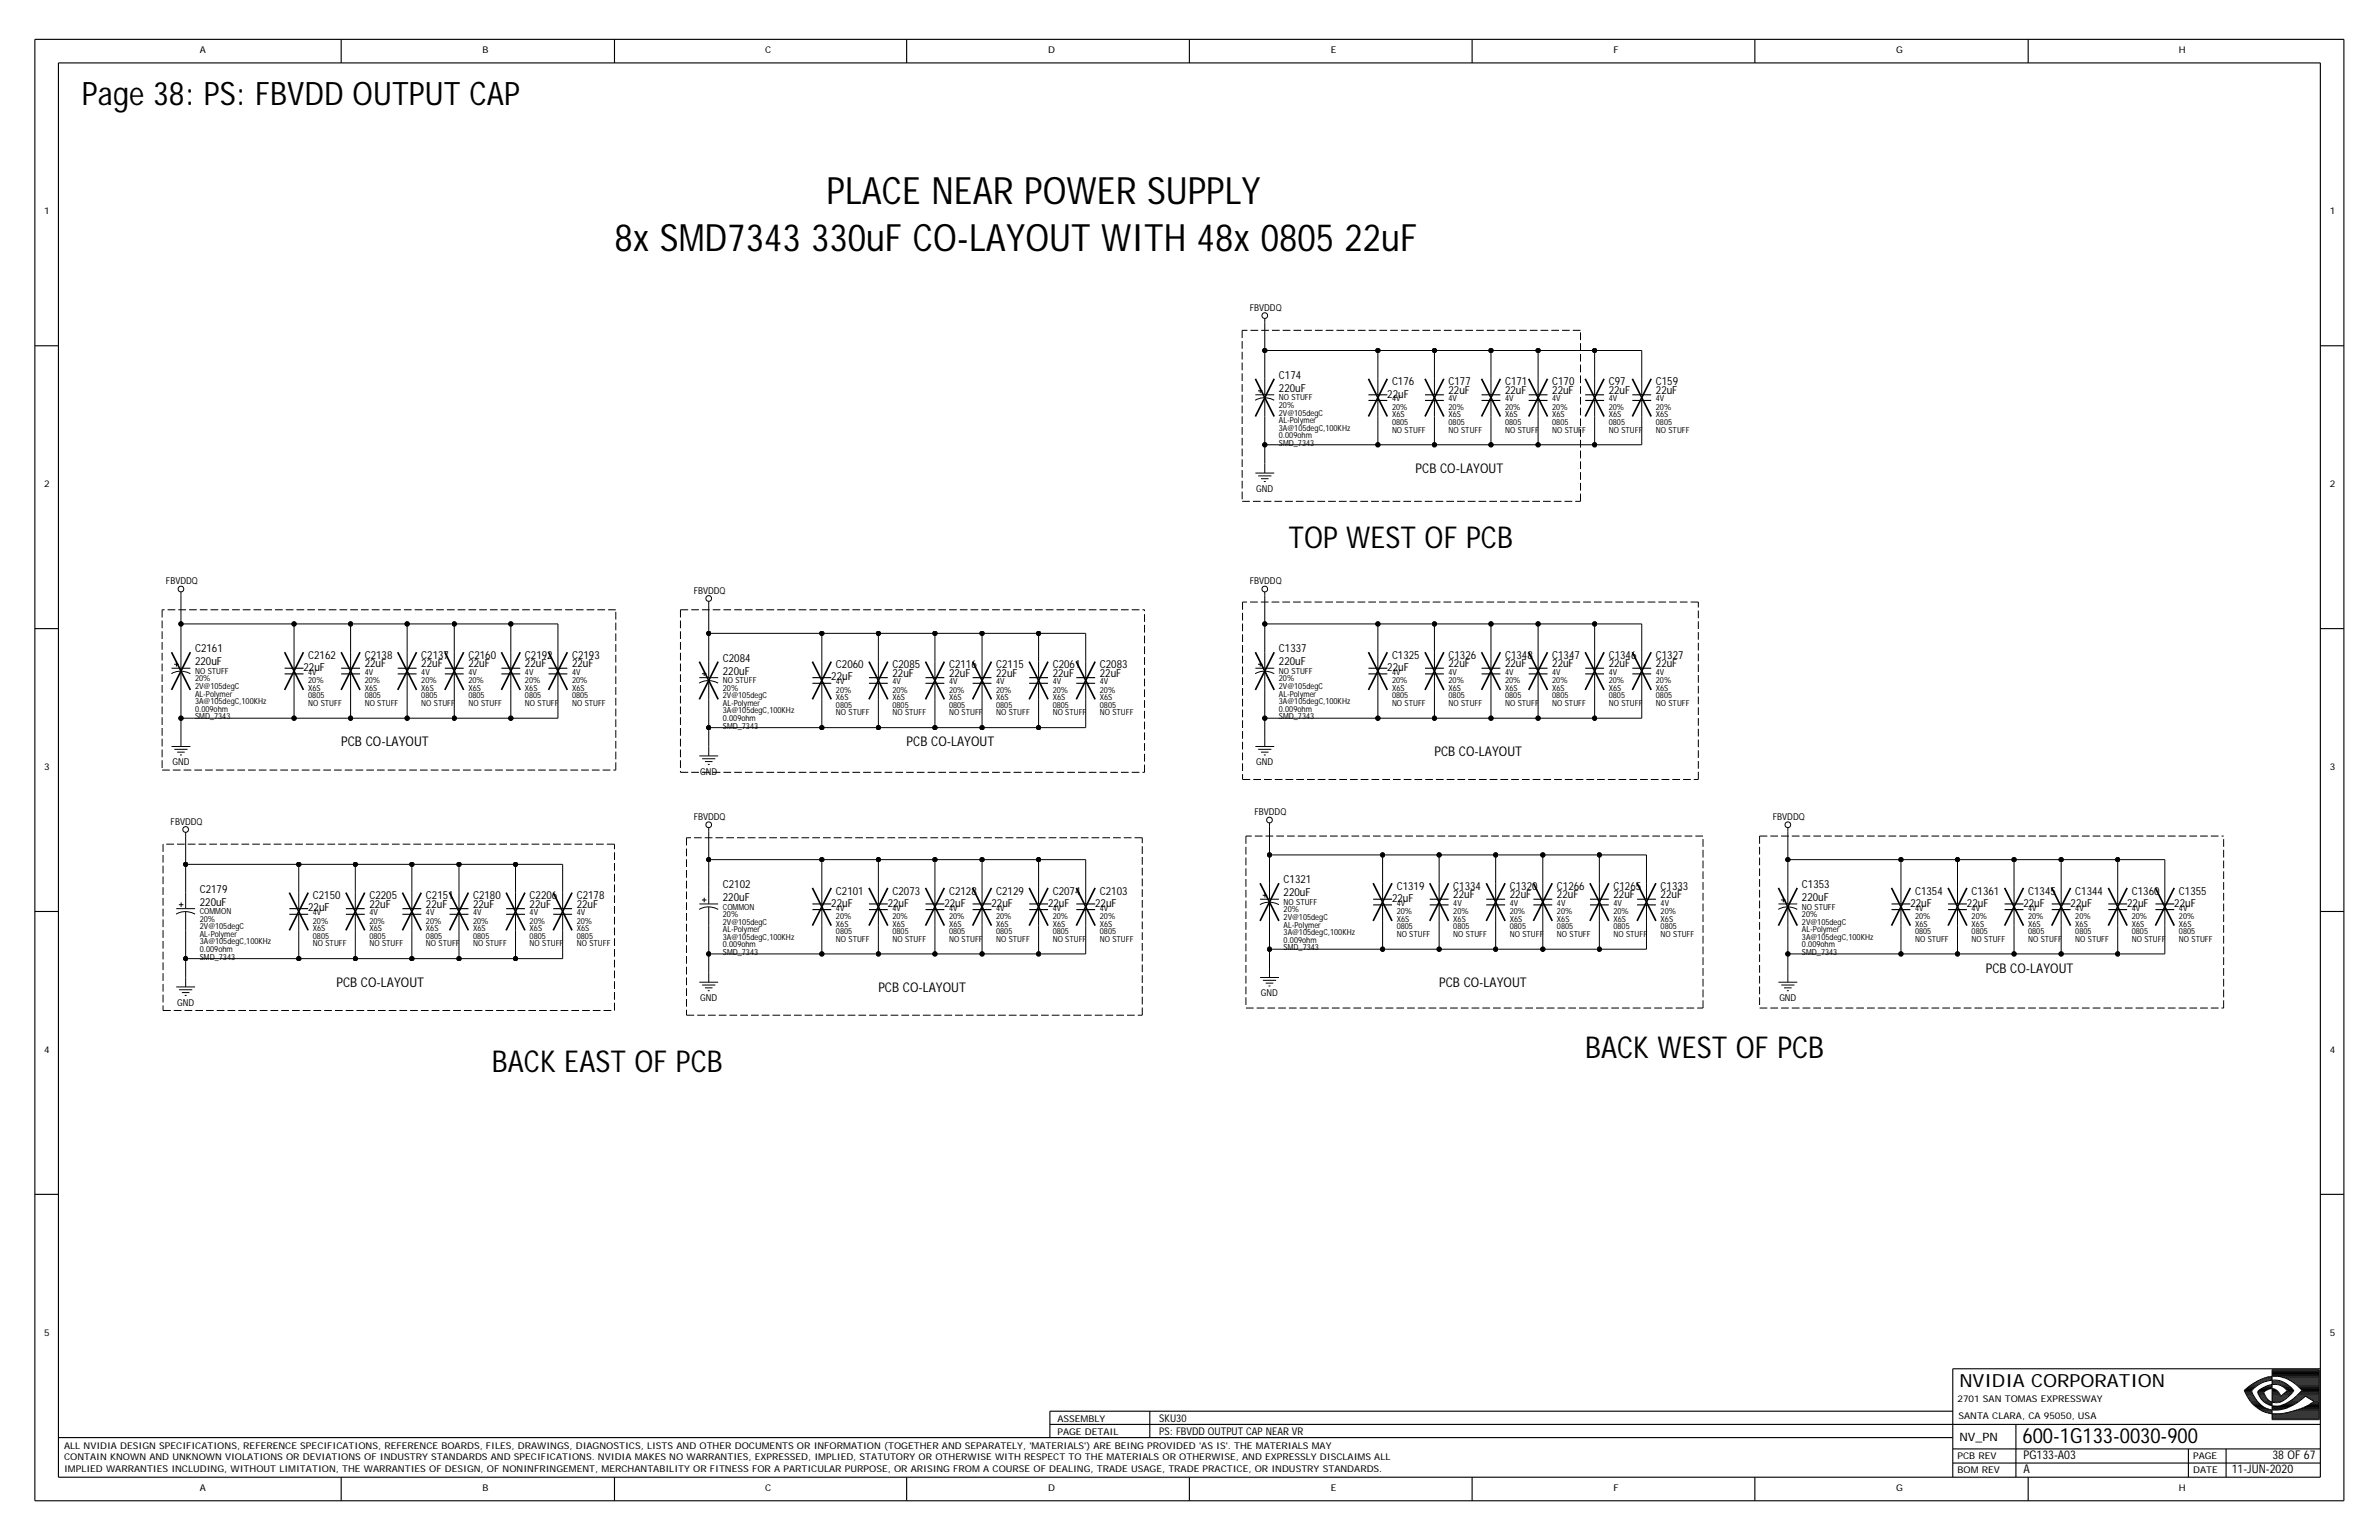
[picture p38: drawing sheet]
<svg xmlns="http://www.w3.org/2000/svg" width="432mm" height="279mm" viewBox="0 0 432 279" stroke-linecap="round" stroke-linejoin="round" font-family="sans-serif">
<defs><g id="words">
<g font-size="6.8">
<text x="150" y="37.1">PLACE NEAR POWER SUPPLY</text>
<text x="111.5" y="45.6">8x SMD7343 330uF CO-LAYOUT WITH 48x 0805 22uF</text>
</g>
<text font-size="5.9" x="14.9" y="19.1">Page 38: PS: FBVDD OUTPUT CAP</text>
<g font-size="5.5">
<text x="233.8" y="99.5">TOP WEST OF PCB</text>
<text x="287.7" y="191.9">BACK WEST OF PCB</text>
<text x="89.3" y="194.5">BACK EAST OF PCB</text>
</g>
<text font-size="3.8" x="367.1" y="261.8">600-1G133-0030-900</text>
<text font-size="3.3" x="355.6" y="251.6">NVIDIA CORPORATION</text>
<g font-size="2.4">
<text x="256.9" y="85.8">PCB CO-LAYOUT</text>
<text x="61.9" y="135.4">PCB CO-LAYOUT</text>
<text x="164.6" y="135.4">PCB CO-LAYOUT</text>
<text x="260.4" y="137.1">PCB CO-LAYOUT</text>
<text x="61.1" y="179.1">PCB CO-LAYOUT</text>
<text x="159.4" y="179.9">PCB CO-LAYOUT</text>
<text x="261.2" y="179.1">PCB CO-LAYOUT</text>
<text x="360.4" y="176.5">PCB CO-LAYOUT</text>
</g>
<g font-size="2.2">
<text x="367.3" y="267.3">A</text>
<text x="367.3" y="264.8">PG133-A03</text>
<text x="405.1" y="267.3">11-JUN-2020</text>
<text x="412.5" y="264.8">38 OF 67</text>
</g>
<text font-size="2.1" x="355.6" y="261.5">NV_PN</text>
<g font-size="2">
<text x="232.1" y="68.7">C174</text>
<text x="232.1" y="71.1">220uF</text>
<text x="252.7" y="69.9">C176</text>
<text x="262.9" y="69.9">C177</text>
<text x="262.9" y="71.5">22uF</text>
<text x="273.2" y="69.9">C171</text>
<text x="273.2" y="71.5">22uF</text>
<text x="281.7" y="69.9">C170</text>
<text x="281.7" y="71.5">22uF</text>
<text x="292" y="69.9">C97</text>
<text x="292" y="71.5">22uF</text>
<text x="300.6" y="69.9">C159</text>
<text x="300.6" y="71.5">22uF</text>
<text x="251.8" y="72.1">22uF</text>
<text x="35.4" y="118.3">C2161</text>
<text x="55.9" y="119.5">C2162</text>
<text x="66.2" y="119.5">C2138</text>
<text x="76.5" y="119.5">C2137</text>
<text x="85" y="119.5">C2160</text>
<text x="95.3" y="119.5">C2192</text>
<text x="103.8" y="119.5">C2193</text>
<text x="232.1" y="118.3">C1337</text>
<text x="252.7" y="119.5">C1325</text>
<text x="262.9" y="119.5">C1326</text>
<text x="273.2" y="119.5">C1348</text>
<text x="281.7" y="119.5">C1347</text>
<text x="292" y="119.5">C1346</text>
<text x="300.6" y="119.5">C1327</text>
<text x="35.4" y="120.7">220uF</text>
<text x="55.1" y="121.7">22uF</text>
<text x="66.2" y="121.1">22uF</text>
<text x="76.5" y="121.1">22uF</text>
<text x="85" y="121.1">22uF</text>
<text x="95.3" y="121.1">22uF</text>
<text x="103.8" y="121.1">22uF</text>
<text x="131.2" y="120">C2084</text>
<text x="131.2" y="122.4">220uF</text>
<text x="150.9" y="123.5">22uF</text>
<text x="151.7" y="121.2">C2060</text>
<text x="162" y="121.2">C2085</text>
<text x="162" y="122.8">22uF</text>
<text x="172.3" y="121.2">C2116</text>
<text x="172.3" y="122.8">22uF</text>
<text x="180.8" y="121.2">C2115</text>
<text x="180.8" y="122.8">22uF</text>
<text x="191.1" y="121.2">C2061</text>
<text x="191.1" y="122.8">22uF</text>
<text x="199.6" y="121.2">C2083</text>
<text x="199.6" y="122.8">22uF</text>
<text x="232.1" y="120.7">220uF</text>
<text x="251.8" y="121.7">22uF</text>
<text x="262.9" y="121.1">22uF</text>
<text x="273.2" y="121.1">22uF</text>
<text x="281.7" y="121.1">22uF</text>
<text x="292" y="121.1">22uF</text>
<text x="300.6" y="121.1">22uF</text>
<text x="36.3" y="161.9">C2179</text>
<text x="131.2" y="161.1">C2102</text>
<text x="233" y="160.2">C1321</text>
<text x="253.5" y="161.4">C1319</text>
<text x="263.8" y="161.4">C1334</text>
<text x="274" y="161.4">C1320</text>
<text x="282.6" y="161.4">C1266</text>
<text x="292.9" y="161.4">C1265</text>
<text x="301.4" y="161.4">C1333</text>
<text x="327.1" y="161.1">C1353</text>
<text x="36.3" y="164.3">220uF</text>
<text x="55.9" y="165.4">22uF</text>
<text x="56.8" y="163.1">C2150</text>
<text x="67.1" y="164.7">22uF</text>
<text x="67.1" y="163.1">C2205</text>
<text x="77.3" y="164.7">22uF</text>
<text x="77.3" y="163.1">C2151</text>
<text x="85.9" y="164.7">22uF</text>
<text x="85.9" y="163.1">C2180</text>
<text x="96.1" y="164.7">22uF</text>
<text x="96.1" y="163.1">C2206</text>
<text x="104.7" y="164.7">22uF</text>
<text x="104.7" y="163.1">C2178</text>
<text x="131.2" y="163.5">220uF</text>
<text x="150.9" y="164.5">22uF</text>
<text x="151.7" y="162.3">C2101</text>
<text x="161.1" y="164.5">22uF</text>
<text x="162" y="162.3">C2073</text>
<text x="171.4" y="164.5">22uF</text>
<text x="172.3" y="162.3">C2128</text>
<text x="180" y="164.5">22uF</text>
<text x="180.8" y="162.3">C2129</text>
<text x="190.2" y="164.5">22uF</text>
<text x="191.1" y="162.3">C2074</text>
<text x="198.8" y="164.5">22uF</text>
<text x="199.6" y="162.3">C2103</text>
<text x="233" y="162.6">220uF</text>
<text x="252.7" y="163.7">22uF</text>
<text x="263.8" y="163">22uF</text>
<text x="274" y="163">22uF</text>
<text x="282.6" y="163">22uF</text>
<text x="292.9" y="163">22uF</text>
<text x="301.4" y="163">22uF</text>
<text x="327.1" y="163.5">220uF</text>
<text x="346.7" y="164.5">22uF</text>
<text x="347.6" y="162.3">C1354</text>
<text x="357" y="164.5">22uF</text>
<text x="357.9" y="162.3">C1361</text>
<text x="367.3" y="164.5">22uF</text>
<text x="368.1" y="162.3">C1345</text>
<text x="375.8" y="164.5">22uF</text>
<text x="376.7" y="162.3">C1344</text>
<text x="386.1" y="164.5">22uF</text>
<text x="386.9" y="162.3">C1360</text>
<text x="394.6" y="164.5">22uF</text>
<text x="395.5" y="162.3">C1355</text>
</g>
<g font-size="1.9">
<text x="210.4" y="257.9">SKU30</text>
<text x="210.4" y="260.3">PS: FBVDD OUTPUT CAP NEAR VR</text>
</g>
<g font-size="1.7">
<text x="36.3" y="9.7">A</text>
<text x="87.6" y="9.7">B</text>
<text x="138.9" y="9.7">C</text>
<text x="190.2" y="9.7">D</text>
<text x="241.5" y="9.7">E</text>
<text x="292.9" y="9.7">F</text>
<text x="344.2" y="9.7">G</text>
<text x="395.5" y="9.7">H</text>
<text x="8" y="38.8">1</text>
<text x="422.9" y="38.8">1</text>
<text x="226.8" y="56.4">FBVDDQ</text>
<text x="8" y="88.4">2</text>
<text x="228" y="89.2">GND</text>
<text x="422.9" y="88.4">2</text>
<text x="30.1" y="106">FBVDDQ</text>
<text x="125.9" y="107.7">FBVDDQ</text>
<text x="226.8" y="106">FBVDDQ</text>
<text x="8" y="139.7">3</text>
<text x="31.3" y="138.9">GND</text>
<text x="127.1" y="140.6">GND</text>
<text x="228" y="138.9">GND</text>
<text x="422.9" y="139.7">3</text>
<text x="31" y="149.6">FBVDDQ</text>
<text x="125.9" y="148.8">FBVDDQ</text>
<text x="227.7" y="147.9">FBVDDQ</text>
<text x="321.8" y="148.8">FBVDDQ</text>
<text x="32.2" y="182.5">GND</text>
<text x="127.1" y="181.6">GND</text>
<text x="228.9" y="180.8">GND</text>
<text x="323" y="181.6">GND</text>
<text x="8" y="191">4</text>
<text x="422.9" y="191">4</text>
<text x="8" y="242.3">5</text>
<text x="422.9" y="242.3">5</text>
<text x="191.9" y="257.9">ASSEMBLY</text>
<text x="355.3" y="254.3">2701 SAN TOMAS EXPRESSWAY</text>
<text x="355.5" y="257.4">SANTA CLARA, CA 95050, USA</text>
<text x="11.6" y="262.9">ALL NVIDIA DESIGN SPECIFICATIONS, REFERENCE SPECIFICATIONS, REFERENCE BOARDS, FILES, DRAWINGS, DIAGNOSTICS, LISTS AND OTHER DOCUMENTS OR INFORMATION (TOGETHER AND SEPARATELY, 'MATERIALS') ARE BEING PROVIDED 'AS IS'. THE MATERIALS MAY</text>
<text x="191.9" y="260.3">PAGE DETAIL</text>
<text x="11.6" y="264.9">CONTAIN KNOWN AND UNKNOWN VIOLATIONS OR DEVIATIONS OF INDUSTRY STANDARDS AND SPECIFICATIONS. NVIDIA MAKES NO WARRANTIES, EXPRESSED, IMPLIED, STATUTORY OR OTHERWISE WITH RESPECT TO THE MATERIALS OR OTHERWISE, AND EXPRESSLY DISCLAIMS ALL</text>
<text x="11.6" y="267.2">IMPLIED WARRANTIES INCLUDING, WITHOUT LIMITATION, THE WARRANTIES OF DESIGN, OF NONINFRINGEMENT, MERCHANTABILITY OR FITNESS FOR A PARTICULAR PURPOSE, OR ARISING FROM A COURSE OF DEALING, TRADE USAGE, TRADE PRACTICE, OR INDUSTRY STANDARDS.</text>
<text x="355.3" y="267.3">BOM REV</text>
<text x="355.3" y="264.8">PCB REV</text>
<text x="398.1" y="264.8">PAGE</text>
<text x="398.1" y="267.3">DATE</text>
<text x="36.3" y="270.6">A</text>
<text x="87.6" y="270.6">B</text>
<text x="138.9" y="270.6">C</text>
<text x="190.2" y="270.6">D</text>
<text x="241.5" y="270.6">E</text>
<text x="292.9" y="270.6">F</text>
<text x="344.2" y="270.6">G</text>
<text x="395.5" y="270.6">H</text>
</g>
<g font-size="1.5">
<text x="232.1" y="72.7">NO STUFF</text>
<text x="232.1" y="76.8">AL-Polymer</text>
<text x="232.1" y="74">20%</text>
<text x="232.1" y="75.4">2V@105degC</text>
<text x="252.7" y="77.1">0805</text>
<text x="252.7" y="75.7">X6S</text>
<text x="252.7" y="72.8">4V</text>
<text x="252.7" y="74.4">20%</text>
<text x="262.9" y="74.4">20%</text>
<text x="262.9" y="75.7">X6S</text>
<text x="262.9" y="77.1">0805</text>
<text x="262.9" y="72.8">4V</text>
<text x="273.2" y="77.1">0805</text>
<text x="273.2" y="75.7">X6S</text>
<text x="273.2" y="72.8">4V</text>
<text x="273.2" y="74.4">20%</text>
<text x="281.7" y="74.4">20%</text>
<text x="281.7" y="75.7">X6S</text>
<text x="281.7" y="77.1">0805</text>
<text x="281.7" y="72.8">4V</text>
<text x="292" y="77.1">0805</text>
<text x="292" y="74.4">20%</text>
<text x="292" y="72.8">4V</text>
<text x="292" y="75.7">X6S</text>
<text x="300.6" y="77.1">0805</text>
<text x="300.6" y="72.8">4V</text>
<text x="300.6" y="75.7">X6S</text>
<text x="300.6" y="74.4">20%</text>
<text x="232.1" y="78.1">3A@105degC,100KHz</text>
<text x="232.1" y="80.9">SMD_7343</text>
<text x="232.1" y="79.5">0.009ohm</text>
<text x="252.7" y="78.5">NO STUFF</text>
<text x="262.9" y="78.5">NO STUFF</text>
<text x="273.2" y="78.5">NO STUFF</text>
<text x="281.7" y="78.5">NO STUFF</text>
<text x="292" y="78.5">NO STUFF</text>
<text x="300.6" y="78.5">NO STUFF</text>
<text x="35.4" y="122.3">NO STUFF</text>
<text x="35.4" y="123.6">20%</text>
<text x="35.4" y="125">2V@105degC</text>
<text x="55.9" y="124">20%</text>
<text x="55.9" y="125.3">X6S</text>
<text x="55.9" y="122.4">4V</text>
<text x="66.2" y="124">20%</text>
<text x="66.2" y="122.4">4V</text>
<text x="66.2" y="125.3">X6S</text>
<text x="76.5" y="125.3">X6S</text>
<text x="76.5" y="122.4">4V</text>
<text x="76.5" y="124">20%</text>
<text x="85" y="125.3">X6S</text>
<text x="85" y="124">20%</text>
<text x="85" y="122.4">4V</text>
<text x="95.3" y="125.3">X6S</text>
<text x="95.3" y="122.4">4V</text>
<text x="95.3" y="124">20%</text>
<text x="103.8" y="124">20%</text>
<text x="103.8" y="125.3">X6S</text>
<text x="103.8" y="122.4">4V</text>
<text x="131.2" y="124">NO STUFF</text>
<text x="131.2" y="125.3">20%</text>
<text x="151.7" y="125.7">20%</text>
<text x="151.7" y="124.1">4V</text>
<text x="162" y="124.1">4V</text>
<text x="162" y="125.7">20%</text>
<text x="172.3" y="124.1">4V</text>
<text x="172.3" y="125.7">20%</text>
<text x="180.8" y="125.7">20%</text>
<text x="180.8" y="124.1">4V</text>
<text x="191.1" y="124.1">4V</text>
<text x="191.1" y="125.7">20%</text>
<text x="199.6" y="125.7">20%</text>
<text x="199.6" y="124.1">4V</text>
<text x="232.1" y="122.3">NO STUFF</text>
<text x="232.1" y="125">2V@105degC</text>
<text x="232.1" y="123.6">20%</text>
<text x="252.7" y="124">20%</text>
<text x="252.7" y="122.4">4V</text>
<text x="252.7" y="125.3">X6S</text>
<text x="262.9" y="122.4">4V</text>
<text x="262.9" y="124">20%</text>
<text x="262.9" y="125.3">X6S</text>
<text x="273.2" y="124">20%</text>
<text x="273.2" y="122.4">4V</text>
<text x="273.2" y="125.3">X6S</text>
<text x="281.7" y="122.4">4V</text>
<text x="281.7" y="125.3">X6S</text>
<text x="281.7" y="124">20%</text>
<text x="292" y="124">20%</text>
<text x="292" y="125.3">X6S</text>
<text x="292" y="122.4">4V</text>
<text x="300.6" y="125.3">X6S</text>
<text x="300.6" y="124">20%</text>
<text x="300.6" y="122.4">4V</text>
<text x="35.4" y="130.5">SMD_7343</text>
<text x="35.4" y="126.4">AL-Polymer</text>
<text x="35.4" y="129.1">0.009ohm</text>
<text x="35.4" y="127.7">3A@105degC,100KHz</text>
<text x="55.9" y="128.1">NO STUFF</text>
<text x="55.9" y="126.7">0805</text>
<text x="66.2" y="128.1">NO STUFF</text>
<text x="66.2" y="126.7">0805</text>
<text x="76.5" y="128.1">NO STUFF</text>
<text x="76.5" y="126.7">0805</text>
<text x="85" y="128.1">NO STUFF</text>
<text x="85" y="126.7">0805</text>
<text x="95.3" y="128.1">NO STUFF</text>
<text x="95.3" y="126.7">0805</text>
<text x="103.8" y="128.1">NO STUFF</text>
<text x="103.8" y="126.7">0805</text>
<text x="131.2" y="126.7">2V@105degC</text>
<text x="131.2" y="130.8">0.009ohm</text>
<text x="131.2" y="129.4">3A@105degC,100KHz</text>
<text x="131.2" y="128.1">AL-Polymer</text>
<text x="151.7" y="129.8">NO STUFF</text>
<text x="151.7" y="127.1">X6S</text>
<text x="151.7" y="128.4">0805</text>
<text x="162" y="129.8">NO STUFF</text>
<text x="162" y="128.4">0805</text>
<text x="162" y="127.1">X6S</text>
<text x="172.3" y="129.8">NO STUFF</text>
<text x="172.3" y="128.4">0805</text>
<text x="172.3" y="127.1">X6S</text>
<text x="180.8" y="129.8">NO STUFF</text>
<text x="180.8" y="127.1">X6S</text>
<text x="180.8" y="128.4">0805</text>
<text x="191.1" y="129.8">NO STUFF</text>
<text x="191.1" y="127.1">X6S</text>
<text x="191.1" y="128.4">0805</text>
<text x="199.6" y="129.8">NO STUFF</text>
<text x="199.6" y="127.1">X6S</text>
<text x="199.6" y="128.4">0805</text>
<text x="232.1" y="126.4">AL-Polymer</text>
<text x="232.1" y="129.1">0.009ohm</text>
<text x="232.1" y="130.5">SMD_7343</text>
<text x="232.1" y="127.7">3A@105degC,100KHz</text>
<text x="252.7" y="126.7">0805</text>
<text x="252.7" y="128.1">NO STUFF</text>
<text x="262.9" y="128.1">NO STUFF</text>
<text x="262.9" y="126.7">0805</text>
<text x="273.2" y="126.7">0805</text>
<text x="273.2" y="128.1">NO STUFF</text>
<text x="281.7" y="128.1">NO STUFF</text>
<text x="281.7" y="126.7">0805</text>
<text x="292" y="126.7">0805</text>
<text x="292" y="128.1">NO STUFF</text>
<text x="300.6" y="128.1">NO STUFF</text>
<text x="300.6" y="126.7">0805</text>
<text x="131.2" y="132.2">SMD_7343</text>
<text x="36.3" y="167.3">20%</text>
<text x="36.3" y="165.9">COMMON</text>
<text x="56.8" y="166.1">4V</text>
<text x="56.8" y="167.6">20%</text>
<text x="67.1" y="166.1">4V</text>
<text x="67.1" y="167.6">20%</text>
<text x="77.3" y="167.6">20%</text>
<text x="77.3" y="166.1">4V</text>
<text x="85.9" y="166.1">4V</text>
<text x="85.9" y="167.6">20%</text>
<text x="96.1" y="167.6">20%</text>
<text x="96.1" y="166.1">4V</text>
<text x="104.7" y="166.1">4V</text>
<text x="104.7" y="167.6">20%</text>
<text x="131.2" y="166.4">20%</text>
<text x="131.2" y="165">COMMON</text>
<text x="131.2" y="167.8">2V@105degC</text>
<text x="151.7" y="165.2">4V</text>
<text x="151.7" y="166.7">20%</text>
<text x="162" y="165.2">4V</text>
<text x="162" y="166.7">20%</text>
<text x="172.3" y="165.2">4V</text>
<text x="172.3" y="166.7">20%</text>
<text x="180.8" y="165.2">4V</text>
<text x="180.8" y="166.7">20%</text>
<text x="191.1" y="165.2">4V</text>
<text x="191.1" y="166.7">20%</text>
<text x="199.6" y="166.7">20%</text>
<text x="199.6" y="165.2">4V</text>
<text x="233" y="164.2">NO STUFF</text>
<text x="233" y="165.5">20%</text>
<text x="233" y="166.9">2V@105degC</text>
<text x="253.5" y="164.3">4V</text>
<text x="253.5" y="165.9">20%</text>
<text x="253.5" y="167.3">X6S</text>
<text x="263.8" y="164.3">4V</text>
<text x="263.8" y="167.3">X6S</text>
<text x="263.8" y="165.9">20%</text>
<text x="274" y="167.3">X6S</text>
<text x="274" y="164.3">4V</text>
<text x="274" y="165.9">20%</text>
<text x="282.6" y="165.9">20%</text>
<text x="282.6" y="167.3">X6S</text>
<text x="282.6" y="164.3">4V</text>
<text x="292.9" y="165.9">20%</text>
<text x="292.9" y="164.3">4V</text>
<text x="292.9" y="167.3">X6S</text>
<text x="301.4" y="167.3">X6S</text>
<text x="301.4" y="165.9">20%</text>
<text x="301.4" y="164.3">4V</text>
<text x="327.1" y="165">NO STUFF</text>
<text x="327.1" y="167.8">2V@105degC</text>
<text x="327.1" y="166.4">20%</text>
<text x="347.6" y="165.2">4V</text>
<text x="347.6" y="166.7">20%</text>
<text x="357.9" y="166.7">20%</text>
<text x="357.9" y="165.2">4V</text>
<text x="368.1" y="165.2">4V</text>
<text x="368.1" y="166.7">20%</text>
<text x="376.7" y="165.2">4V</text>
<text x="376.7" y="166.7">20%</text>
<text x="386.9" y="165.2">4V</text>
<text x="386.9" y="166.7">20%</text>
<text x="395.5" y="166.7">20%</text>
<text x="395.5" y="165.2">4V</text>
<text x="36.3" y="170">AL-Polymer</text>
<text x="36.3" y="168.6">2V@105degC</text>
<text x="36.3" y="172.7">0.009ohm</text>
<text x="36.3" y="171.4">3A@105degC,100KHz</text>
<text x="56.8" y="171.7">NO STUFF</text>
<text x="56.8" y="170.3">0805</text>
<text x="56.8" y="169">X6S</text>
<text x="67.1" y="171.7">NO STUFF</text>
<text x="67.1" y="170.3">0805</text>
<text x="67.1" y="169">X6S</text>
<text x="77.3" y="171.7">NO STUFF</text>
<text x="77.3" y="170.3">0805</text>
<text x="77.3" y="169">X6S</text>
<text x="85.9" y="171.7">NO STUFF</text>
<text x="85.9" y="170.3">0805</text>
<text x="85.9" y="169">X6S</text>
<text x="96.1" y="171.7">NO STUFF</text>
<text x="96.1" y="169">X6S</text>
<text x="96.1" y="170.3">0805</text>
<text x="104.7" y="171.7">NO STUFF</text>
<text x="104.7" y="170.3">0805</text>
<text x="104.7" y="169">X6S</text>
<text x="131.2" y="173.2">SMD_7343</text>
<text x="131.2" y="169.1">AL-Polymer</text>
<text x="131.2" y="171.9">0.009ohm</text>
<text x="131.2" y="170.5">3A@105degC,100KHz</text>
<text x="151.7" y="170.8">NO STUFF</text>
<text x="151.7" y="169.5">0805</text>
<text x="151.7" y="168.1">X6S</text>
<text x="162" y="170.8">NO STUFF</text>
<text x="162" y="169.5">0805</text>
<text x="162" y="168.1">X6S</text>
<text x="172.3" y="170.8">NO STUFF</text>
<text x="172.3" y="169.5">0805</text>
<text x="172.3" y="168.1">X6S</text>
<text x="180.8" y="170.8">NO STUFF</text>
<text x="180.8" y="169.5">0805</text>
<text x="180.8" y="168.1">X6S</text>
<text x="191.1" y="170.8">NO STUFF</text>
<text x="191.1" y="169.5">0805</text>
<text x="191.1" y="168.1">X6S</text>
<text x="199.6" y="170.8">NO STUFF</text>
<text x="199.6" y="168.1">X6S</text>
<text x="199.6" y="169.5">0805</text>
<text x="233" y="172.4">SMD_7343</text>
<text x="233" y="168.3">AL-Polymer</text>
<text x="233" y="171">0.009ohm</text>
<text x="233" y="169.6">3A@105degC,100KHz</text>
<text x="253.5" y="170">NO STUFF</text>
<text x="253.5" y="168.6">0805</text>
<text x="263.8" y="170">NO STUFF</text>
<text x="263.8" y="168.6">0805</text>
<text x="274" y="170">NO STUFF</text>
<text x="274" y="168.6">0805</text>
<text x="282.6" y="168.6">0805</text>
<text x="282.6" y="170">NO STUFF</text>
<text x="292.9" y="168.6">0805</text>
<text x="292.9" y="170">NO STUFF</text>
<text x="301.4" y="168.6">0805</text>
<text x="301.4" y="170">NO STUFF</text>
<text x="327.1" y="171.9">0.009ohm</text>
<text x="327.1" y="170.5">3A@105degC,100KHz</text>
<text x="327.1" y="173.2">SMD_7343</text>
<text x="327.1" y="169.1">AL-Polymer</text>
<text x="347.6" y="170.8">NO STUFF</text>
<text x="347.6" y="169.5">0805</text>
<text x="347.6" y="168.1">X6S</text>
<text x="357.9" y="170.8">NO STUFF</text>
<text x="357.9" y="169.5">0805</text>
<text x="357.9" y="168.1">X6S</text>
<text x="368.1" y="169.5">0805</text>
<text x="368.1" y="168.1">X6S</text>
<text x="368.1" y="170.8">NO STUFF</text>
<text x="376.7" y="169.5">0805</text>
<text x="376.7" y="168.1">X6S</text>
<text x="376.7" y="170.8">NO STUFF</text>
<text x="386.9" y="169.5">0805</text>
<text x="386.9" y="168.1">X6S</text>
<text x="386.9" y="170.8">NO STUFF</text>
<text x="395.5" y="170.8">NO STUFF</text>
<text x="395.5" y="168.1">X6S</text>
<text x="395.5" y="169.5">0805</text>
<text x="36.3" y="174.1">SMD_7343</text>
</g>
</g></defs>
<g fill="none" stroke="#000" stroke-width=".18">
<path d="M229.6 58.5v5.1zM229.6 57.8v.7zM227.8 72.6a3.5 3.5 0 0 1 3.5 0M227.9 71.6h3.4zM228.3 70.9h.9zM228.7 70.5v.8zM229.6 63.6h20.5zM229.6 63.6v5.1zM229.6 75.6v5.1zM229.6 68.7v2.9zM229.6 72.1v3.5zM250.1 63.6h10.3z"/>
<path d="M250.1 63.6v5.1zM250.1 75.6v5.1zM250.1 72.7v2.9zM250.1 68.7v2.9zM260.4 63.6h10.2zM260.4 63.6v5.1zM260.4 75.6v5.1zM260.4 72.7v2.9zM260.4 68.7v2.9zM270.6 63.6h8.6zM270.6 63.6v5.1zM270.6 75.6v5.1z"/>
<path d="M270.6 72.7v2.9zM270.6 68.7v2.9zM279.2 63.6h10.2zM279.2 63.6v5.1zM279.2 75.6v5.1zM279.2 72.7v2.9zM279.2 68.7v2.9zM289.4 63.6h8.6zM289.4 63.6v5.1zM289.4 75.6v5.1zM289.4 72.7v2.9zM289.4 68.7v2.9z"/>
<path d="M298 63.6v5.1zM298 75.6v5.1zM298 72.7v2.9zM298 68.7v2.9zM227.9 85.8h3.4zM228.4 86.3h2.4zM228.9 86.9h1.3zM229.4 87.4h.3zM229.6 80.7h20.5zM229.6 80.7v3.4zM229.6 84.1v1.7zM250.1 80.7h10.3z"/>
<path d="M260.4 80.7h10.2zM270.6 80.7h8.6zM279.2 80.7h10.2zM289.4 80.7h8.6zM32.8 113.2h20.6zM32.8 108.1v5.1zM32.8 113.2v5.1zM32.8 118.3v2.9zM32.8 107.4v.7zM53.4 113.2h10.2zM53.4 113.2v5.1zM53.4 118.3v2.9z"/>
<path d="M63.6 113.2h10.3zM63.6 113.2v5.1zM63.6 118.3v2.9zM73.9 113.2h8.6zM73.9 113.2v5.1zM73.9 118.3v2.9zM82.5 113.2h10.2zM82.5 113.2v5.1zM82.5 118.3v2.9zM92.7 113.2h8.6zM92.7 113.2v5.1zM92.7 118.3v2.9z"/>
<path d="M101.3 113.2v5.1zM101.3 118.3v2.9zM128.6 114.9h20.6zM128.6 109.8v5.1zM128.6 114.9v5.1zM128.6 109.1v.7zM149.2 114.9h10.2zM149.2 114.9v5.1zM159.4 114.9h10.3zM159.4 114.9v5.1zM169.7 114.9h8.5zM169.7 114.9v5.1z"/>
<path d="M178.2 114.9h10.3zM178.2 114.9v5.1zM188.5 114.9h8.6zM188.5 114.9v5.1zM197.1 114.9v5.1zM229.6 113.2h20.5zM229.6 108.1v5.1zM229.6 113.2v5.1zM229.6 118.3v2.9zM229.6 107.4v.7zM250.1 113.2h10.3zM250.1 113.2v5.1z"/>
<path d="M250.1 118.3v2.9zM260.4 113.2h10.2zM260.4 113.2v5.1zM260.4 118.3v2.9zM270.6 113.2h8.6zM270.6 113.2v5.1zM270.6 118.3v2.9zM279.2 113.2h10.2zM279.2 113.2v5.1zM279.2 118.3v2.9zM289.4 113.2h8.6zM289.4 113.2v5.1z"/>
<path d="M289.4 118.3v2.9zM298 113.2v5.1zM298 118.3v2.9zM31.1 122.2a3.5 3.5 0 0 1 3.5 0M31.1 121.2h3.5zM31.1 135.4h3.5zM31.6 120.5h.8zM31.6 135.9h2.4zM32 120.1v.8zM32.2 136.5h1.3zM32.7 137h.3zM32.8 125.2v5.1z"/>
<path d="M32.8 130.3h20.6zM32.8 130.3v3.4zM32.8 121.7v3.5zM32.8 133.7v1.7zM53.4 125.2v5.1zM53.4 130.3h10.2zM53.4 122.3v2.9zM63.6 125.2v5.1zM63.6 130.3h10.3zM63.6 122.3v2.9zM73.9 125.2v5.1zM73.9 130.3h8.6z"/>
<path d="M73.9 122.3v2.9zM82.5 125.2v5.1zM82.5 130.3h10.2zM82.5 122.3v2.9zM92.7 125.2v5.1zM92.7 130.3h8.6zM92.7 122.3v2.9zM101.3 125.2v5.1zM101.3 122.3v2.9zM126.9 123.9a3.5 3.5 0 0 1 3.4 0M126.9 137.1h3.4zM126.9 122.9h3.4z"/>
<path d="M127.4 122.2h.8zM127.4 137.7h2.4zM127.8 121.8v.8zM128 138.2h1.3zM128.5 138.7h.3zM128.6 132h20.6zM128.6 126.9v5.1zM128.6 132v3.4zM128.6 135.4v1.7zM128.6 120v2.9zM128.6 123.5v3.4zM149.2 126.9v5.1z"/>
<path d="M149.2 132h10.2zM149.2 124v2.9zM149.2 120v2.9zM159.4 126.9v5.1zM159.4 132h10.3zM159.4 124v2.9zM159.4 120v2.9zM169.7 126.9v5.1zM169.7 132h8.5zM169.7 124v2.9zM169.7 120v2.9zM178.2 126.9v5.1z"/>
<path d="M178.2 132h10.3zM178.2 124v2.9zM178.2 120v2.9zM188.5 126.9v5.1zM188.5 132h8.6zM188.5 124v2.9zM188.5 120v2.9zM197.1 126.9v5.1zM197.1 124v2.9zM197.1 120v2.9zM227.8 122.2a3.5 3.5 0 0 1 3.5 0M227.9 135.4h3.4z"/>
<path d="M227.9 121.2h3.4zM228.3 120.5h.9zM228.4 135.9h2.4zM228.7 120.1v.8zM228.9 136.5h1.3zM229.4 137h.3zM229.6 125.2v5.1zM229.6 130.3h20.5zM229.6 130.3v3.4zM229.6 133.7v1.7zM229.6 121.7v3.5zM250.1 125.2v5.1z"/>
<path d="M250.1 130.3h10.3zM250.1 122.3v2.9zM260.4 125.2v5.1zM260.4 130.3h10.2zM260.4 122.3v2.9zM270.6 125.2v5.1zM270.6 130.3h8.6zM270.6 122.3v2.9zM279.2 130.3h10.2zM279.2 125.2v5.1zM279.2 122.3v2.9zM289.4 130.3h8.6z"/>
<path d="M289.4 125.2v5.1zM289.4 122.3v2.9zM298 125.2v5.1zM298 122.3v2.9zM33.7 156.8h20.5zM33.7 151.7v5.1zM33.7 156.8v5.1zM33.7 151v.7zM54.2 156.8h10.3zM54.2 156.8v5.1zM64.5 156.8h10.3zM64.5 156.8v5.1z"/>
<path d="M74.8 156.8h8.5zM74.8 156.8v5.1zM83.3 156.8h10.3zM83.3 156.8v5.1zM93.6 156.8h8.5zM93.6 156.8v5.1zM102.1 156.8v5.1zM128.6 156h20.6zM128.6 150.8v5.2zM128.6 156v5.1zM128.6 150.1v.7zM149.2 156h10.2z"/>
<path d="M149.2 156v5.1zM159.4 156h10.3zM159.4 156v5.1zM169.7 156h8.5zM169.7 156v5.1zM178.2 156h10.3zM178.2 156v5.1zM188.5 156h8.6zM188.5 156v5.1zM197.1 156v5.1zM230.4 155.1h20.5zM230.4 150v5.1z"/>
<path d="M230.4 155.1v5.1zM230.4 149.3v.7zM250.9 155.1h10.3zM250.9 155.1v5.1zM261.2 155.1h10.3zM261.2 155.1v5.1zM271.5 155.1h8.5zM271.5 155.1v5.1zM280 155.1h10.3zM280 155.1v5.1zM290.3 155.1h8.5zM290.3 155.1v5.1z"/>
<path d="M298.8 155.1v5.1zM324.5 156h20.5zM324.5 150.8v5.2zM324.5 156v5.1zM324.5 150.1v.7zM345 156h10.3zM345 156v5.1zM355.3 156h10.3zM355.3 156v5.1zM365.6 156h8.5zM365.6 156v5.1zM374.1 156h10.3z"/>
<path d="M374.1 156v5.1zM384.4 156h8.5zM384.4 156v5.1zM392.9 156v5.1zM32 165.8a3.5 3.5 0 0 1 3.4 0M32 179.1h3.4zM32 164.9h3.4zM32.5 164.1h.8zM32.5 179.6h2.4zM32.9 163.7v.8zM33.7 173.9h20.5zM33.7 168.8v5.1z"/>
<path d="M33.7 173.9v3.4zM33.7 177.3v1.8zM33.7 161.9v3zM33.7 165.4v3.4zM54.2 173.9h10.3zM54.2 168.8v5.1zM54.2 165.9v2.9zM54.2 161.9v3zM64.5 173.9h10.3zM64.5 168.8v5.1zM64.5 165.9v2.9zM64.5 161.9v3z"/>
<path d="M74.8 173.9h8.5zM74.8 168.8v5.1zM74.8 165.9v2.9zM74.8 161.9v3zM83.3 173.9h10.3zM83.3 168.8v5.1zM83.3 165.9v2.9zM83.3 161.9v3zM93.6 173.9h8.5zM93.6 168.8v5.1zM93.6 165.9v2.9zM93.6 161.9v3z"/>
<path d="M102.1 168.8v5.1zM102.1 165.9v2.9zM102.1 161.9v3zM126.9 165a3.5 3.5 0 0 1 3.4 0M126.9 164h3.4zM126.9 178.2h3.4zM127.4 163.3h.8zM127.4 178.7h2.4zM127.8 162.9v.8zM128 179.2h1.3zM128.5 179.7h.3zM128.6 173.1h20.6z"/>
<path d="M128.6 167.9v5.2zM128.6 173.1v3.4zM128.6 161.1v2.9zM128.6 164.5v3.4zM128.6 176.5v1.7zM149.2 173.1h10.2zM149.2 167.9v5.2zM149.2 165v2.9zM149.2 161.1v2.9zM159.4 173.1h10.3zM159.4 167.9v5.2zM159.4 165v2.9z"/>
<path d="M159.4 161.1v2.9zM169.7 173.1h8.5zM169.7 167.9v5.2zM169.7 165v2.9zM169.7 161.1v2.9zM178.2 173.1h10.3zM178.2 167.9v5.2zM178.2 165v2.9zM178.2 161.1v2.9zM188.5 173.1h8.6zM188.5 167.9v5.2zM188.5 165v2.9z"/>
<path d="M188.5 161.1v2.9zM197.1 167.9v5.2zM197.1 165v2.9zM197.1 161.1v2.9zM228.7 164.1a3.5 3.5 0 0 1 3.4 0M228.7 177.3h3.4zM228.7 163.1h3.4zM229.2 162.4h.8zM229.2 177.9h2.4zM229.6 162v.8zM229.7 178.4h1.4zM230.2 178.9h.4z"/>
<path d="M230.4 172.2h20.5zM230.4 167.1v5.1zM230.4 172.2v3.4zM230.4 175.6v1.7zM230.4 160.2v2.9zM230.4 163.7v3.4zM250.9 172.2h10.3zM250.9 167.1v5.1zM250.9 164.2v2.9zM250.9 160.2v2.9zM261.2 172.2h10.3zM261.2 167.1v5.1z"/>
<path d="M261.2 164.2v2.9zM261.2 160.2v2.9zM271.5 172.2h8.5zM271.5 167.1v5.1zM271.5 164.2v2.9zM271.5 160.2v2.9zM280 172.2h10.3zM280 167.1v5.1zM280 164.2v2.9zM280 160.2v2.9zM290.3 172.2h8.5zM290.3 167.1v5.1z"/>
<path d="M290.3 164.2v2.9zM290.3 160.2v2.9zM298.8 167.1v5.1zM298.8 164.2v2.9zM298.8 160.2v2.9zM322.8 165a3.5 3.5 0 0 1 3.4 0M322.8 164h3.4zM322.8 178.2h3.4zM323.3 163.3h.8zM323.3 178.7h2.4zM323.7 162.9v.8zM323.8 179.2h1.4z"/>
<path d="M324.3 179.7h.4zM324.5 173.1h20.5zM324.5 167.9v5.2zM324.5 173.1v3.4zM324.5 161.1v2.9zM324.5 164.5v3.4zM324.5 176.5v1.7zM345 173.1h10.3zM345 167.9v5.2zM345 165v2.9zM345 161.1v2.9zM355.3 173.1h10.3z"/>
<path d="M355.3 167.9v5.2zM355.3 165v2.9zM355.3 161.1v2.9zM365.6 173.1h8.5zM365.6 167.9v5.2zM365.6 165v2.9zM365.6 161.1v2.9zM374.1 173.1h10.3zM374.1 167.9v5.2zM374.1 165v2.9zM374.1 161.1v2.9zM384.4 173.1h8.5z"/>
<path d="M384.4 167.9v5.2zM384.4 165v2.9zM384.4 161.1v2.9zM392.9 167.9v5.2zM392.9 165v2.9zM392.9 161.1v2.9zM33 180.1h1.4zM33.5 180.6h.4zM407.4 252.3h1.3M407.4 252.4h1.3M407.5 252.6h1.2M407.6 252.1h1.2"/>
<path d="M407.6 252.8h1.2M407.7 253h1.2M407.8 253.1h1.2zM407.8 251.9h1.2M407.9 253.3h1.2M407.9 251.8h1.3M408 253.5h1.2M408.1 253.6h1.2M408.2 251.6h1.2M408.2 253.8h1.2M408.3 254h1.2M408.4 251.4h1.2"/>
<path d="M408.4 254.2h1.3M408.6 254.3h1.2M408.7 251.2h1.2M408.7 254.5h1.3M408.8 254.7h1.3M408.8 252.1l-.1 .3 .2 .6M408.9 251.1h1.2M408.9 253l.8 1.2M409 254.8h1.3M409.2 255h1.3M409.2 250.9h1.3M409.4 255.2h1.3"/>
<path d="M409.5 250.7h1.4M409.6 255.3a6.1 6.1 0 0 0 5.5 1 12.1 12.1 0 0 0 4.9-2l-1.6-1a7.7 7.7 0 0 1-6.4 2.4h-.2M409.6 255.3h1.4M409.7 254.2l.2 .2a3.7 3.7 0 0 0 1.9 1.3M409.8 250.6h1.7M409.8 252.6h1.1M409.8 252.4h1.2M409.8 252.4v.1l.2 .6 .9 1.2M409.9 252.8h1M409.9 255.5h1.4M409.9 251.2l-1.1 .9M409.9 253h1.1"/>
<path d="M410 253.1h1.1zM410 252.3h1.3M410.1 255.7h1.7M410.1 253.3h1.1M410.1 250.4h3a4.4 4.4 0 0 1 2.5 1.2M410.2 252.1h1.4M410.2 253.5h1.1M410.3 253.6h1.1M410.4 255.9h2M410.4 253.8h1.1M410.5 250.2h1.9M410.6 254h1.1"/>
<path d="M410.6 251.9h1.6M410.7 256h1.7M410.8 254.2h1.1M410.8 251.8h1.6M410.9 252.6l.8 1.4M410.9 254.3h1.3M410.9 254.3l.2 .2M411 250h1.4M411.1 254.5h1.3M411.1 256.2h1.3M411.2 251.6h1.2M411.2 252.3a1.53 1.53 0 0 1 2.1 0l.1 .1"/>
<path d="M411.2 252.3l-.3 .3M411.4 254.7h1M411.5 249.9h.9M411.5 250.6l-1.6 .6M411.6 251.4h.8M411.7 254l.2 .2M411.7 256.4h.7M411.8 254.8h.6M411.9 254.2a2.14 2.14 0 0 0 1.7 .3M412.2 251.2h.2M412.4 253.1h1.5zM412.4 254.3h1.6"/>
<path d="M412.4 253h1.4M412.4 252.6h1.2M412.4 252.1h.6M412.4 253.8h2.4M412.4 252.4h1M412.4 252.3h.8M412.4 253.6h2.6M412.4 254h2.2M412.4 254.2h1.9M412.4 252.8h1.3M412.4 253.5h2.8M412.4 249.4h8.5"/>
<path d="M412.4 248.7h8.5M412.4 249.5h8.5M412.4 249h8.5M412.4 248.8h8.5M412.4 249.2h8.5M412.4 255.7h1.8M412.4 255.3h2.9M412.4 255.2h3.3M412.4 251.1h2.6M412.4 250.7h1.9M412.4 250.6h1.5M412.4 250.9h2.3"/>
<path d="M412.4 256.7h8.5M412.4 257.4h8.5M412.4 257.2h8.5M412.4 257.1h8.5M412.4 256.9h8.5M412.4 255.5h2.5M412.4 253.3h3M412.4 248.5h8.5v9.1h-8.5zM412.4 256.5h8.5M412.4 250.4l-.9 .2M413.4 249.7h7.5M413.6 254.5h.1"/>
<path d="M413.7 251.2h1.5M413.7 249.7l1.5 .5 1 .6M413.7 249.7h.1M413.8 249.7a7.9 7.9 0 0 0-6.5 2.6 6.8 6.8 0 0 0 2.3 3M414 255h2M414.1 251.4h1.3M414.2 253.1h1.4zM414.3 249.9h6.6M414.3 254.2l-.7 .3M414.4 251.6h1.2M414.4 253h1.4M414.5 254.8h1.8"/>
<path d="M414.6 251.8h1.2M414.6 252.8h1.4M414.6 254l-.3 .2M414.8 256.4h6.1M414.8 252.6h1.3M414.8 251.9h1.2M414.9 250h6M414.9 254.7h1.7M415 252.1h1.2M415 252.4h1.2M415.2 252.3h1.1M415.2 252.3l-1.2 1-.6-.9"/>
<path d="M415.2 252.3a3.2 3.2 0 0 0-4.6-.5l-.8 .6M415.2 254.5h1.7M415.2 250.2h5.7M415.5 254.3h1.6M415.5 256.2h5.4M415.5 250.4h5.4M415.6 251.6l.8 .7-1.8 1.7M415.7 254.2h1.7M415.8 250.6h5.1M416 254h1.6M416.1 250.7h4.8M416.2 256h4.7"/>
<path d="M416.2 250.8l1.6 1.5a8.3 8.3 0 0 1-3.9 2.7h-1.5l-1.3-.5M416.2 253.8h1.6M416.4 250.9h4.5M416.4 253.6h1.6M416.6 253.5h1.6M416.6 251.1h4.3M416.7 255.9h4.2M416.8 251.2h4.1M416.8 253.3h4.1M417 253.1h3.9zM417 251.4h3.9M417.1 253h3.8"/>
<path d="M417.2 251.6h3.7M417.3 255.7h3.6M417.3 252.8h3.6M417.4 251.8h3.5M417.5 252.6h3.4M417.5 251.9h3.4M417.7 252.4h3.2M417.7 252.1h3.2M417.7 255.5h3.2M417.9 252.3h3M418.2 255.3h2.7M418.5 255.2h2.4"/>
<path d="M418.7 253.5h2.2M418.9 255h2M419 253.6h1.9M419.1 254.8h1.8M419.3 253.8h1.6M419.4 254.7h1.5M419.6 254h1.3M419.7 254.5h1.2M419.9 254.2h1M419.9 254.3h1"/>
<circle cx="229.6" cy="57.3" r=".52"/>
<circle cx="32.8" cy="106.9" r=".52"/>
<circle cx="128.6" cy="108.6" r=".52"/>
<circle cx="229.6" cy="106.9" r=".52"/>
<circle cx="33.7" cy="150.5" r=".52"/>
<circle cx="128.6" cy="149.6" r=".52"/>
<circle cx="230.4" cy="148.8" r=".52"/>
<circle cx="324.5" cy="149.6" r=".52"/>
</g>
<g fill="none" stroke="#000" stroke-width=".18" stroke-dasharray="1.4 .5" stroke-linecap="butt">
<path d="M225.5 59.9v31.1M286.9 59.9h-61.4M225.5 91h61.4M286.9 91v-31.1M29.4 110.6v29.1M111.8 110.6h-82.4M123.5 110.6v29.5M123.5 110.6h84.2M225.5 109.2v32.2M308.3 109.2h-82.8M29.4 139.7h82.4M111.8 139.7v-29.1"/>
<path d="M29.6 153.2v30.1M111.5 153.2h-81.9M123.5 140.1h84.2M124.6 152v32.2M207.3 152h-82.7M207.7 140.1v-29.5M225.5 141.4h82.8M226.1 151.7v31.2M308.3 141.4v-32.2M309.1 151.7h-83M319.4 151.7v31.2M319.4 151.7h84.2"/>
<path d="M29.6 183.3h81.9M111.5 183.3v-30.1M124.6 184.2h82.7M207.3 184.2v-32.2M226.1 182.9h83M309.1 182.9v-31.2M319.4 182.9h84.2M403.6 182.9v-31.2"/>
</g>
<g fill="#000" stroke="#000" stroke-width=".18">
<circle cx="229.6" cy="63.6" r=".41"/>
<circle cx="250.1" cy="63.6" r=".41"/>
<circle cx="260.4" cy="63.6" r=".41"/>
<circle cx="270.6" cy="63.6" r=".41"/>
<circle cx="279.2" cy="63.6" r=".41"/>
<circle cx="289.4" cy="63.6" r=".41"/>
<circle cx="229.6" cy="80.7" r=".41"/>
<circle cx="250.1" cy="80.7" r=".41"/>
<circle cx="260.4" cy="80.7" r=".41"/>
<circle cx="270.6" cy="80.7" r=".41"/>
<circle cx="279.2" cy="80.7" r=".41"/>
<circle cx="289.4" cy="80.7" r=".41"/>
<circle cx="32.8" cy="113.2" r=".41"/>
<circle cx="53.4" cy="113.2" r=".41"/>
<circle cx="63.6" cy="113.2" r=".41"/>
<circle cx="73.9" cy="113.2" r=".41"/>
<circle cx="82.5" cy="113.2" r=".41"/>
<circle cx="92.7" cy="113.2" r=".41"/>
<circle cx="128.6" cy="114.9" r=".41"/>
<circle cx="149.2" cy="114.9" r=".41"/>
<circle cx="159.4" cy="114.9" r=".41"/>
<circle cx="169.7" cy="114.9" r=".41"/>
<circle cx="178.2" cy="114.9" r=".41"/>
<circle cx="188.5" cy="114.9" r=".41"/>
<circle cx="229.6" cy="113.2" r=".41"/>
<circle cx="250.1" cy="113.2" r=".41"/>
<circle cx="260.4" cy="113.2" r=".41"/>
<circle cx="270.6" cy="113.2" r=".41"/>
<circle cx="279.2" cy="113.2" r=".41"/>
<circle cx="289.4" cy="113.2" r=".41"/>
<circle cx="32.8" cy="130.3" r=".41"/>
<circle cx="53.4" cy="130.3" r=".41"/>
<circle cx="63.6" cy="130.3" r=".41"/>
<circle cx="73.9" cy="130.3" r=".41"/>
<circle cx="82.5" cy="130.3" r=".41"/>
<circle cx="92.7" cy="130.3" r=".41"/>
<circle cx="128.6" cy="132" r=".41"/>
<circle cx="149.2" cy="132" r=".41"/>
<circle cx="159.4" cy="132" r=".41"/>
<circle cx="169.7" cy="132" r=".41"/>
<circle cx="178.2" cy="132" r=".41"/>
<circle cx="188.5" cy="132" r=".41"/>
<circle cx="229.6" cy="130.3" r=".41"/>
<circle cx="250.1" cy="130.3" r=".41"/>
<circle cx="260.4" cy="130.3" r=".41"/>
<circle cx="270.6" cy="130.3" r=".41"/>
<circle cx="279.2" cy="130.3" r=".41"/>
<circle cx="289.4" cy="130.3" r=".41"/>
<circle cx="33.7" cy="156.8" r=".41"/>
<circle cx="54.2" cy="156.8" r=".41"/>
<circle cx="64.5" cy="156.8" r=".41"/>
<circle cx="74.8" cy="156.8" r=".41"/>
<circle cx="83.3" cy="156.8" r=".41"/>
<circle cx="93.6" cy="156.8" r=".41"/>
<circle cx="128.6" cy="156" r=".41"/>
<circle cx="149.2" cy="156" r=".41"/>
<circle cx="159.4" cy="156" r=".41"/>
<circle cx="169.7" cy="156" r=".41"/>
<circle cx="178.2" cy="156" r=".41"/>
<circle cx="188.5" cy="156" r=".41"/>
<circle cx="230.4" cy="155.1" r=".41"/>
<circle cx="250.9" cy="155.1" r=".41"/>
<circle cx="261.2" cy="155.1" r=".41"/>
<circle cx="271.5" cy="155.1" r=".41"/>
<circle cx="280" cy="155.1" r=".41"/>
<circle cx="290.3" cy="155.1" r=".41"/>
<circle cx="324.5" cy="156" r=".41"/>
<circle cx="345" cy="156" r=".41"/>
<circle cx="355.3" cy="156" r=".41"/>
<circle cx="365.6" cy="156" r=".41"/>
<circle cx="374.1" cy="156" r=".41"/>
<circle cx="384.4" cy="156" r=".41"/>
<circle cx="33.7" cy="173.9" r=".41"/>
<circle cx="54.2" cy="173.9" r=".41"/>
<circle cx="64.5" cy="173.9" r=".41"/>
<circle cx="74.8" cy="173.9" r=".41"/>
<circle cx="83.3" cy="173.9" r=".41"/>
<circle cx="93.6" cy="173.9" r=".41"/>
<circle cx="128.6" cy="173.1" r=".41"/>
<circle cx="149.2" cy="173.1" r=".41"/>
<circle cx="159.4" cy="173.1" r=".41"/>
<circle cx="169.7" cy="173.1" r=".41"/>
<circle cx="178.2" cy="173.1" r=".41"/>
<circle cx="188.5" cy="173.1" r=".41"/>
<circle cx="230.4" cy="172.2" r=".41"/>
<circle cx="250.9" cy="172.2" r=".41"/>
<circle cx="261.2" cy="172.2" r=".41"/>
<circle cx="271.5" cy="172.2" r=".41"/>
<circle cx="280" cy="172.2" r=".41"/>
<circle cx="290.3" cy="172.2" r=".41"/>
<circle cx="324.5" cy="173.1" r=".41"/>
<circle cx="345" cy="173.1" r=".41"/>
<circle cx="355.3" cy="173.1" r=".41"/>
<circle cx="365.6" cy="173.1" r=".41"/>
<circle cx="374.1" cy="173.1" r=".41"/>
<circle cx="384.4" cy="173.1" r=".41"/>
</g>
<g fill="none" stroke="#000" stroke-width=".2">
<path d="M6.3 7.1v265.2zM6.3 7.1h419.1zM10.6 11.4v256.6zM10.6 11.4h410.6zM61.9 7.1v4.3zM111.5 7.1v4.3zM164.6 7.1v4.3zM215.9 7.1v4.3zM267.2 7.1v4.3zM318.5 7.1v4.3zM368.1 7.1v4.3zM421.2 11.4v256.6z"/>
<path d="M425.4 7.1v265.2zM6.3 62.7h4.3zM248.4 71.6h3.4zM248.4 72.7h3.4zM258.6 71.6h3.5zM258.6 72.7h3.5zM268.9 71.6h3.4zM268.9 72.7h3.4zM277.5 71.6h3.4zM277.5 72.7h3.4zM287.7 71.6h3.4zM287.7 72.7h3.4z"/>
<path d="M296.3 71.6h3.4zM296.3 72.7h3.4zM421.2 62.7h4.2zM6.3 114.1h4.3zM421.2 114.1h4.2zM51.7 121.2h3.4zM51.7 122.3h3.4zM61.9 121.2h3.4zM61.9 122.3h3.4zM72.2 121.2h3.4zM72.2 122.3h3.4zM80.7 121.2h3.5z"/>
<path d="M80.7 122.3h3.5zM91 121.2h3.4zM91 122.3h3.4zM99.6 121.2h3.4zM99.6 122.3h3.4zM147.5 122.9h3.4zM147.5 124h3.4zM157.7 122.9h3.4zM157.7 124h3.4zM168 122.9h3.4zM168 124h3.4zM176.5 122.9h3.5z"/>
<path d="M176.5 124h3.5zM186.8 122.9h3.4zM186.8 124h3.4zM195.4 122.9h3.4zM195.4 124h3.4zM248.4 121.2h3.4zM248.4 122.3h3.4zM258.6 121.2h3.5zM258.6 122.3h3.5zM268.9 121.2h3.4zM268.9 122.3h3.4zM277.5 121.2h3.4z"/>
<path d="M277.5 122.3h3.4zM287.7 121.2h3.4zM287.7 122.3h3.4zM296.3 121.2h3.4zM296.3 122.3h3.4zM6.3 165.4h4.3zM52.5 164.9h3.4zM52.5 165.9h3.4zM62.8 164.9h3.4zM62.8 165.9h3.4zM73 164.9h3.5zM73 165.9h3.5z"/>
<path d="M81.6 164.9h3.4zM81.6 165.9h3.4zM91.9 164.9h3.4zM91.9 165.9h3.4zM100.4 164.9h3.4zM100.4 165.9h3.4zM147.5 164h3.4zM147.5 165h3.4zM157.7 164h3.4zM157.7 165h3.4zM168 164h3.4zM168 165h3.4z"/>
<path d="M176.5 164h3.5zM176.5 165h3.5zM186.8 164h3.4zM186.8 165h3.4zM195.4 164h3.4zM195.4 165h3.4zM249.2 163.1h3.5zM249.2 164.2h3.5zM259.5 163.1h3.4zM259.5 164.2h3.4zM269.8 163.1h3.4zM269.8 164.2h3.4z"/>
<path d="M278.3 163.1h3.4zM278.3 164.2h3.4zM288.6 163.1h3.4zM288.6 164.2h3.4zM297.1 163.1h3.5zM297.1 164.2h3.5zM343.3 164h3.4zM343.3 165h3.4zM353.6 164h3.4zM353.6 165h3.4zM363.8 164h3.5zM363.8 165h3.5z"/>
<path d="M372.4 164h3.4zM372.4 165h3.4zM382.7 164h3.4zM382.7 165h3.4zM391.2 164h3.4zM391.2 165h3.4zM421.2 165.4h4.2zM6.3 216.7h4.3zM421.2 216.7h4.2zM190.6 256v4.8zM190.6 258.4h230.6zM190.6 256h163.8z"/>
<path d="M208.7 256v4.8zM354.4 248.3h66.8zM354.4 248.3v19.7zM365.9 258.4v9.6zM6.3 272.3h419.1zM10.6 268h410.6zM10.6 260.8h343.8zM61.9 268v4.3zM111.5 268v4.3zM164.6 268v4.3zM215.9 268v4.3zM267.2 268v4.3z"/>
<path d="M318.5 268v4.3zM354.4 265.4h66.8zM354.4 262.9h66.8zM368.1 268v4.3zM397.2 262.9v5.1zM404 262.9v5.1z"/>
</g>
<g fill="none" stroke="#000" stroke-width=".3">
<path d="M227.9 68.7l3.4 6.9zM231.3 68.7l-3.4 6.9zM248.4 68.7l3.4 6.9zM251.8 68.7l-3.4 6.9zM258.6 68.7l3.5 6.9zM262.1 68.7l-3.5 6.9zM268.9 68.7l3.4 6.9zM272.3 68.7l-3.4 6.9zM277.5 68.7l3.4 6.9zM280.9 68.7l-3.4 6.9zM287.7 68.7l3.4 6.9zM291.1 68.7l-3.4 6.9z"/>
<path d="M296.3 68.7l3.4 6.9zM299.7 68.7l-3.4 6.9zM31.1 118.3l3.5 6.9zM34.6 118.3l-3.5 6.9zM51.7 118.3l3.4 6.9zM55.1 118.3l-3.4 6.9zM61.9 118.3l3.4 6.9zM65.3 118.3l-3.4 6.9zM72.2 118.3l3.4 6.9zM75.6 118.3l-3.4 6.9zM80.7 118.3l3.5 6.9zM84.2 118.3l-3.5 6.9z"/>
<path d="M91 118.3l3.4 6.9zM94.4 118.3l-3.4 6.9zM99.6 118.3l3.4 6.9zM103 118.3l-3.4 6.9zM227.9 118.3l3.4 6.9zM231.3 118.3l-3.4 6.9zM248.4 118.3l3.4 6.9zM251.8 118.3l-3.4 6.9zM258.6 118.3l3.5 6.9zM262.1 118.3l-3.5 6.9zM268.9 118.3l3.4 6.9zM272.3 118.3l-3.4 6.9z"/>
<path d="M277.5 118.3l3.4 6.9zM280.9 118.3l-3.4 6.9zM287.7 118.3l3.4 6.9zM291.1 118.3l-3.4 6.9zM296.3 118.3l3.4 6.9zM299.7 118.3l-3.4 6.9zM126.9 120l3.4 6.9zM130.3 120l-3.4 6.9zM147.5 120l3.4 6.9zM150.9 120l-3.4 6.9zM157.7 120l3.4 6.9zM161.1 120l-3.4 6.9z"/>
<path d="M168 120l3.4 6.9zM171.4 120l-3.4 6.9zM176.5 120l3.5 6.9zM180 120l-3.5 6.9zM186.8 120l3.4 6.9zM190.2 120l-3.4 6.9zM195.4 120l3.4 6.9zM198.8 120l-3.4 6.9zM52.5 161.9l3.4 6.9zM55.9 161.9l-3.4 6.9zM62.8 161.9l3.4 6.9zM66.2 161.9l-3.4 6.9z"/>
<path d="M73 161.9l3.5 6.9zM76.5 161.9l-3.5 6.9zM81.6 161.9l3.4 6.9zM85 161.9l-3.4 6.9zM91.9 161.9l3.4 6.9zM95.3 161.9l-3.4 6.9zM100.4 161.9l3.4 6.9zM103.8 161.9l-3.4 6.9zM147.5 161.1l3.4 6.8zM150.9 161.1l-3.4 6.8zM157.7 161.1l3.4 6.8zM161.1 161.1l-3.4 6.8z"/>
<path d="M168 161.1l3.4 6.8zM171.4 161.1l-3.4 6.8zM176.5 161.1l3.5 6.8zM180 161.1l-3.5 6.8zM186.8 161.1l3.4 6.8zM190.2 161.1l-3.4 6.8zM195.4 161.1l3.4 6.8zM198.8 161.1l-3.4 6.8zM228.7 160.2l3.4 6.9zM232.1 160.2l-3.4 6.9zM249.2 160.2l3.5 6.9zM252.7 160.2l-3.5 6.9z"/>
<path d="M259.5 160.2l3.4 6.9zM262.9 160.2l-3.4 6.9zM269.8 160.2l3.4 6.9zM273.2 160.2l-3.4 6.9zM278.3 160.2l3.4 6.9zM281.7 160.2l-3.4 6.9zM288.6 160.2l3.4 6.9zM292 160.2l-3.4 6.9zM297.1 160.2l3.5 6.9zM300.6 160.2l-3.5 6.9zM322.8 161.1l3.4 6.8zM326.2 161.1l-3.4 6.8z"/>
<path d="M343.3 161.1l3.4 6.8zM346.7 161.1l-3.4 6.8zM353.6 161.1l3.4 6.8zM357 161.1l-3.4 6.8zM363.8 161.1l3.5 6.8zM367.3 161.1l-3.5 6.8zM372.4 161.1l3.4 6.8zM375.8 161.1l-3.4 6.8zM382.7 161.1l3.4 6.8zM386.1 161.1l-3.4 6.8zM391.2 161.1l3.4 6.8zM394.6 161.1l-3.4 6.8z"/>
</g>
<use href="#words"/>
</svg>
